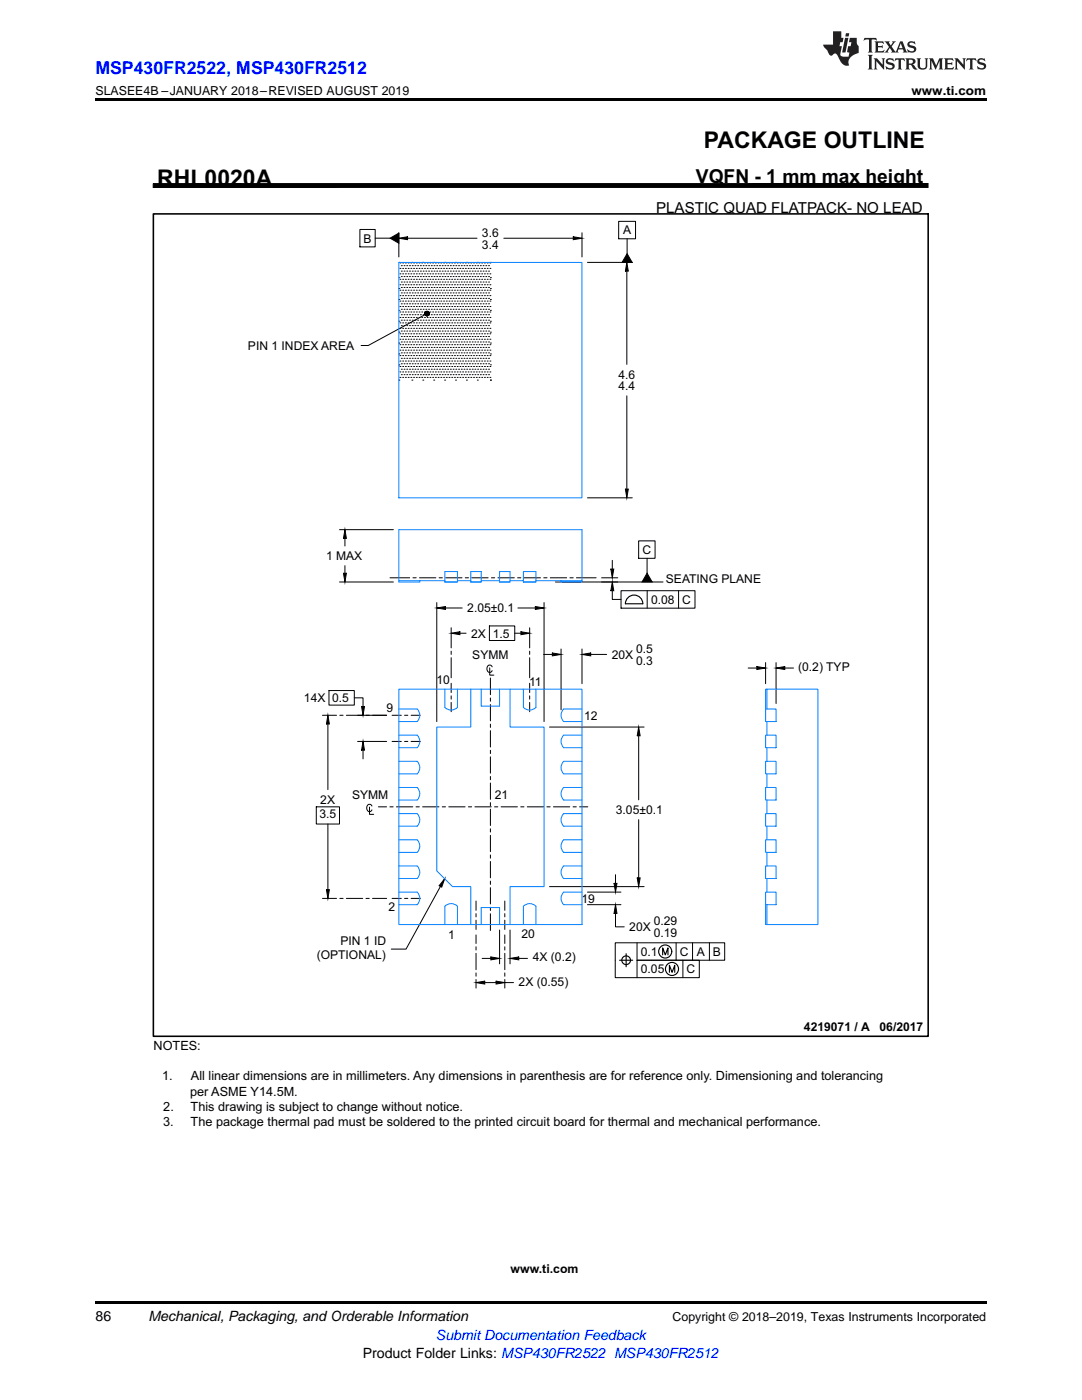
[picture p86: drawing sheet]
<svg xmlns="http://www.w3.org/2000/svg" width="216mm" height="279mm" viewBox="0 0 216 279" stroke-linecap="round" stroke-linejoin="round" font-family="sans-serif">
<defs><g id="words">
<g font-size="4.6">
<text x="140.4" y="29.4">PACKAGE OUTLINE</text>
<text x="31.4" y="37.2">RHL0020A</text>
</g>
<text font-size="3.8" x="138.9" y="36.6">VQFN - 1 mm max height</text>
<text font-size="3.5" fill="#00f" x="19" y="14.8">MSP430FR2522, MSP430FR2512</text>
<text font-size="3" x="130.9" y="42.6">PLASTIC QUAD FLATPACK- NO LEAD</text>
<g font-size="2.8">
<text x="19" y="263.6">86</text>
<text x="29.6" y="263.6">Mechanical, Packaging, and Orderable Information</text>
<text x="72.4" y="270.9">Product Folder Links: MSP430FR2522 MSP430FR2512</text>
</g>
<text font-size="2.8" fill="#00f" x="87" y="267.4">Submit Documentation Feedback</text>
<g font-size="2.5">
<text x="19" y="19">SLASEE4B –JANUARY 2018–REVISED AUGUST 2019</text>
<text x="181.9" y="19">www.ti.com</text>
<text x="30.6" y="209.5">NOTES:</text>
<text x="32.4" y="215.6">1.</text>
<text x="38.1" y="215.6">All linear dimensions are in millimeters. Any dimensions in parenthesis are for reference only. Dimensioning and tolerancing</text>
<text x="32.6" y="221.7">2.</text>
<text x="37.9" y="218.6">per ASME Y14.5M.</text>
<text x="38" y="221.7">This drawing is subject to change without notice.</text>
<text x="32.5" y="224.7">3.</text>
<text x="38" y="224.7">The package thermal pad must be soldered to the printed circuit board for thermal and mechanical performance.</text>
<text x="101.9" y="254">www.ti.com</text>
<text x="134.2" y="263.6">Copyright © 2018–2019, Texas Instruments Incorporated</text>
</g>
<g font-size="2.4">
<text x="96.2" y="47.3">3.6</text>
<text x="124.3" y="46.8">A</text>
<text x="72.5" y="48.4">B</text>
<text x="96.2" y="49.6">3.4</text>
<text x="49.5" y="69.8">PIN 1 INDEX AREA</text>
<text x="123.4" y="75.6">4.6</text>
<text x="123.4" y="77.9">4.4</text>
<text x="65.1" y="111.8">1 MAX</text>
<text x="128.2" y="110.6">C</text>
<text x="132.9" y="116.4">SEATING PLANE</text>
<text x="93.3" y="122.2">2.05±0.1</text>
<text x="129.9" y="120.5">0.08</text>
<text x="136.2" y="120.5">C</text>
<text x="94" y="127.2">2X 1.5</text>
<text x="94.2" y="131.6">SYMM</text>
<text x="122.1" y="131.5">20X</text>
<text x="126.9" y="130.3">0.5</text>
<text x="87.1" y="136.5">10</text>
<text x="105.6" y="137">11</text>
<text x="126.9" y="132.7">0.3</text>
<text x="159.3" y="133.9">(0.2) TYP</text>
<text x="60.7" y="140.1">14X 0.5</text>
<text x="77.1" y="142.2">9</text>
<text x="116.5" y="143.7">12</text>
<text x="63.9" y="160.4">2X</text>
<text x="70.3" y="159.4">SYMM</text>
<text x="98.7" y="159.4">21</text>
<text x="63.7" y="163.3">3.5</text>
<text x="122.9" y="162.5">3.05±0.1</text>
<text x="77.5" y="181.9">2</text>
<text x="116" y="180.2">19</text>
<text x="125.6" y="185.8">20X</text>
<text x="130.4" y="184.7">0.29</text>
<text x="63.2" y="191.5">(OPTIONAL)</text>
<text x="67.9" y="188.6">PIN 1 ID</text>
<text x="89.4" y="187.3">1</text>
<text x="104" y="187.2">20</text>
<text x="106.3" y="191.9">4X (0.2)</text>
<text x="127.9" y="190.8">0.1</text>
<text x="130.4" y="187">0.19</text>
<text x="135.7" y="190.8">C</text>
<text x="139.1" y="190.8">A</text>
<text x="142.2" y="190.8">B</text>
<text x="103.5" y="196.7">2X (0.55)</text>
<text x="127.9" y="194.2">0.05</text>
<text x="137" y="194.2">C</text>
<text x="160.4" y="205.7">4219071 / A</text>
<text x="175.5" y="205.7">06/2017</text>
</g>
</g></defs>
<g fill="#000">
<path d="M19 19.5h177.8v.5h-177.8zM77.8 47.5l1.8-1v2zM79.6 47.5l1.7-.2v.5zM114.4 47.3l1.7 .2-1.7 .3zM125.1 52.4l.3 1.7h-.6zM125.1 50.6l1 1.8h-2zM85.2 62.6l.4-.2zM124.8 97.6h.6l-.3 1.8zM68.8 105.7l.3 1.7h-.6zM68.5 114.4h.6l-.3 1.7zM121.9 113.6h.6l-.3 1.7zM122.2 116.1l.3 1.8h-.6z"/>
<path d="M129.1 114.4l1 1.7h-2zM87.2 121.3l1.7-.3v.6zM90 126.4l1.8-.3v.6zM103.9 126.1l1.8 .3-1.8 .3zM106.8 121l1.8 .3-1.8 .3zM110.2 130.3l1.8 .3-1.8 .3zM116.1 130.6l1.8-.3v.6zM151 133l1.8 .3-1.8 .3zM154.9 133.3l1.7-.3v.6zM65.4 142.8l.3 1.7h-.6zM72.4 148l.3 1.7h-.5zM72.2 141h.5l-.3 1.7z"/>
<path d="M127.4 145.1l.3 1.7h-.5zM65.1 177.6h.6l-.3 1.7zM88.7 175.4l-.6 1.6-.5-.2zM122.5 176.3h.6l-.3 1.7zM127.2 175.2h.5l-.3 1.7zM95 196.1l1.7-.3v.6zM97.9 191l1.8 .3-1.8 .3zM99 195.8l1.7 .3-1.7 .3zM101.8 191.3l1.7-.3v.6zM122.8 180.5l.3 1.8h-.6zM19 259.7h177.8v.5h-177.8z"/>
<path d="M30.6 36.6v.8l154.6-.8zM30.6 37.4l154.6-.8v.8z"/>
<path d="M84.8 62.5l.4 .1zM84.8 62.6h.4zM84.8 62.6h.4z"/>
<path d="M84.8 62.7l.4-.1zM84.8 62.7l.4-.1zM84.8 62.8l.4-.2z"/>
<path d="M84.8 62.4l.4 .2zM84.8 62.4l.4 .2zM84.8 62.5l.4 .1z"/>
<path d="M84.9 62.8l.3-.2zM84.9 62.9l.3-.3zM85.2 62.6l-.2 .3z"/>
<path d="M84.9 62.3l.3 .3zM84.9 62.3l.3 .3zM84.9 62.3l.3 .3z"/>
<path d="M85.2 62.6l-.2 .3zM85.2 62.6l-.1 .4zM85.2 62.6l-.1 .4z"/>
<path d="M85 62.2l.2 .4zM85 62.2l.2 .4zM84.9 62.3l.3 .3z"/>
<path d="M85.2 62.6v.4zM85.2 62.6v.4zM85.2 62.6l.1 .4z"/>
<path d="M85.2 62.2v.4zM85.1 62.2l.1 .4zM85.1 62.2l.1 .4z"/>
<path d="M85.2 62.6l.1 .4zM85.2 62.6l.2 .4zM85.2 62.6l.2 .4z"/>
<path d="M85.3 62.2l-.1 .4zM85.3 62.1l-.1 .5zM85.2 62.1v.5z"/>
<path d="M85.2 62.6l.3 .3zM85.2 62.6l.3 .3zM85.2 62.6l.3 .3z"/>
<path d="M85.5 62.2l-.3 .4zM85.4 62.2l-.2 .4zM85.4 62.2l-.2 .4z"/>
<path d="M85.2 62.6l.4 .2zM85.2 62.6l.4 .2zM85.2 62.6l.4 .2z"/>
<path d="M85.2 62.6l.4-.2zM85.2 62.6l.3-.3zM85.5 62.3l-.3 .3z"/>
<path d="M85.2 62.6l.4 .1zM85.2 62.6h.4zM85.2 62.6h.4z"/>
<path d="M85.2 62.6l.4-.1zM85.2 62.6l.4-.1zM85.2 62.6l.4-.2z"/>
</g>
<g fill="none" stroke="#000" stroke-width=".2">
<path d="M30.6 36.6h154.6l-154.6 .8zM30.6 37.4l154.6-.8v.8zM71.8 45.8h3.1v3.5h-3.1zM74.9 47.5h2.9M77.8 47.5l1.8-1v2zM79.6 52.4h.1M79.6 55.4h.1M79.6 57.6h.1M79.6 59.8h.1M79.6 47.5l1.7-.2v.5zM79.6 46.5v4.8M79.8 52.5h.1"/>
<path d="M79.8 53.6h.1M79.8 54.7h.1M79.8 55.7h.1M79.8 56.8h.1M79.8 57.9h.1M79.8 59h.1M80.1 53h.1M80.1 54.1h.1M80.1 55.2h.1M80.1 56.3h.1M80.1 57.4h.1M80.1 58.5h.1"/>
<path d="M80.1 59.5h.1M80.4 52.5h.1M80.4 53.6h.1M80.4 54.7h.1M80.4 55.7h.1M80.4 56.8h.1M80.4 57.9h.1M80.4 59h.1M80.6 53h.1M80.6 54.1h.1M80.6 55.2h.1M80.6 56.3h.1"/>
<path d="M80.6 57.4h.1M80.6 58.5h.1M80.6 59.5h.1M80.9 52.5h.1M80.9 53.6h.1M80.9 54.7h.1M80.9 55.7h.1M80.9 56.8h.1M80.9 57.9h.1M80.9 59h.1M81.2 53h.1M81.2 54.1h.1"/>
<path d="M81.2 55.2h.1M81.2 56.3h.1M81.2 57.4h.1M81.2 58.5h.1M81.2 59.5h.1M81.3 47.5h13.9M81.4 52.5h.1M81.4 53.6h.1M81.4 54.7h.1M81.4 55.7h.1M81.4 56.8h.1M81.4 57.9h.1"/>
<path d="M81.4 59h.1M81.7 53h.1M81.7 54.1h.1M81.7 55.2h.1M81.7 56.3h.1M81.7 57.4h.1M81.7 58.5h.1M81.7 59.5h.1M82 52.5h.1M82 53.6h.1M82 54.7h.1M82 55.7h.1"/>
<path d="M82 56.8h.1M82 57.9h.1M82 59h.1M82.2 52.4h.1M82.3 53h.1M82.3 54.1h.1M82.3 55.2h.1M82.3 56.3h.1M82.3 57.4h.1M82.3 58.5h.1M82.3 59.5h.1M82.5 52.5h.1"/>
<path d="M82.5 53.6h.1M82.5 54.7h.1M82.5 55.7h.1M82.5 56.8h.1M82.5 57.9h.1M82.5 59h.1M82.8 53h.1M82.8 54.1h.1M82.8 55.2h.1M82.8 56.3h.1M82.8 57.4h.1M82.8 58.5h.1"/>
<path d="M82.8 59.5h.1M83.1 52.5h.1M83.1 53.6h.1M83.1 54.7h.1M83.1 55.7h.1M83.1 56.8h.1M83.1 57.9h.1M83.1 59h.1M83.3 53h.1M83.3 54.1h.1M83.3 55.2h.1M83.3 56.3h.1"/>
<path d="M83.3 57.4h.1M83.3 58.5h.1M83.3 59.5h.1M83.6 52.5h.1M83.6 53.6h.1M83.6 54.7h.1M83.6 55.7h.1M83.6 56.8h.1M83.6 57.9h.1M83.6 59h.1M83.9 53h.1M83.9 54.1h.1"/>
<path d="M83.9 55.2h.1M83.9 56.3h.1M83.9 57.4h.1M83.9 58.5h.1M83.9 59.5h.1M84.2 52.5h.1M84.2 53.6h.1M84.2 54.7h.1M84.2 55.7h.1M84.2 56.8h.1M84.2 57.9h.1M84.2 59h.1"/>
<path d="M84.4 52.4h.1M84.4 53h.1M84.4 54.1h.1M84.4 55.2h.1M84.4 56.3h.1M84.4 57.4h.1M84.4 58.5h.1M84.4 59.5h.1M84.7 52.5h.1M84.7 53.6h.1M84.7 54.7h.1M84.7 55.7h.1"/>
<path d="M84.7 56.8h.1M84.7 57.9h.1M84.7 59h.1M85 53h.1M85 54.1h.1M85 55.2h.1M85 56.3h.1M85 57.4h.1M85 58.5h.1M85 59.5h.1M85.2 52.5h.1M85.2 53.6h.1"/>
<path d="M85.2 54.7h.1M85.2 55.7h.1M85.2 56.8h.1M85.2 57.9h.1M85.2 59h.1M85.5 53h.1M85.5 54.1h.1M85.5 55.2h.1M85.5 56.3h.1M85.5 57.4h.1M85.5 58.5h.1M85.5 59.5h.1"/>
<path d="M85.8 52.5h.1M85.8 53.6h.1M85.8 54.7h.1M85.8 55.7h.1M85.8 56.8h.1M85.8 57.9h.1M85.8 59h.1M86.1 53h.1M86.1 54.1h.1M86.1 55.2h.1M86.1 56.3h.1M86.1 57.4h.1"/>
<path d="M86.1 58.5h.1M86.1 59.5h.1M86.3 52.5h.1M86.3 53.6h.1M86.3 54.7h.1M86.3 55.7h.1M86.3 56.8h.1M86.3 57.9h.1M86.3 59h.1M86.5 52.4h.1M86.6 53h.1M86.6 54.1h.1"/>
<path d="M86.6 55.2h.1M86.6 56.3h.1M86.6 57.4h.1M86.6 58.5h.1M86.6 59.5h.1M86.9 52.5h.1M86.9 53.6h.1M86.9 54.7h.1M86.9 55.7h.1M86.9 56.8h.1M86.9 57.9h.1M86.9 59h.1"/>
<path d="M87.1 53h.1M87.1 54.1h.1M87.1 55.2h.1M87.1 56.3h.1M87.1 57.4h.1M87.1 58.5h.1M87.1 59.5h.1M87.4 52.5h.1M87.4 53.6h.1M87.4 54.7h.1M87.4 55.7h.1M87.4 56.8h.1"/>
<path d="M87.4 57.9h.1M87.4 59h.1M87.7 53h.1M87.7 54.1h.1M87.7 55.2h.1M87.7 56.3h.1M87.7 57.4h.1M87.7 58.5h.1M87.7 59.5h.1M88 52.5h.1M88 53.6h.1M88 54.7h.1"/>
<path d="M88 55.7h.1M88 56.8h.1M88 57.9h.1M88 59h.1M88.2 53h.1M88.2 54.1h.1M88.2 55.2h.1M88.2 56.3h.1M88.2 57.4h.1M88.2 58.5h.1M88.2 59.5h.1M88.5 52.5h.1"/>
<path d="M88.5 53.6h.1M88.5 54.7h.1M88.5 55.7h.1M88.5 56.8h.1M88.5 57.9h.1M88.5 59h.1M88.7 52.4h.1M88.8 53h.1M88.8 54.1h.1M88.8 55.2h.1M88.8 56.3h.1M88.8 57.4h.1"/>
<path d="M88.8 58.5h.1M88.8 59.5h.1M89.1 52.5h.1M89.1 53.6h.1M89.1 54.7h.1M89.1 55.7h.1M89.1 56.8h.1M89.1 57.9h.1M89.1 59h.1M89.3 53h.1M89.3 54.1h.1M89.3 55.2h.1"/>
<path d="M89.3 56.3h.1M89.3 57.4h.1M89.3 58.5h.1M89.3 59.5h.1M89.6 52.5h.1M89.6 53.6h.1M89.6 54.7h.1M89.6 55.7h.1M89.6 56.8h.1M89.6 57.9h.1M89.6 59h.1M89.9 53h.1"/>
<path d="M89.9 54.1h.1M89.9 55.2h.1M89.9 56.3h.1M89.9 57.4h.1M89.9 58.5h.1M89.9 59.5h.1M90.1 52.5h.1M90.1 53.6h.1M90.1 54.7h.1M90.1 55.7h.1M90.1 56.8h.1M90.1 57.9h.1"/>
<path d="M90.1 59h.1M90.4 53h.1M90.4 54.1h.1M90.4 55.2h.1M90.4 56.3h.1M90.4 57.4h.1M90.4 58.5h.1M90.4 59.5h.1M90.7 52.5h.1M90.7 53.6h.1M90.7 54.7h.1M90.7 55.7h.1"/>
<path d="M90.7 56.8h.1M90.7 57.9h.1M90.7 59h.1M90.9 52.4h.1M91 53h.1M91 54.1h.1M91 55.2h.1M91 56.3h.1M91 57.4h.1M91 58.5h.1M91 59.5h.1M91.2 52.5h.1"/>
<path d="M91.2 53.6h.1M91.2 54.7h.1M91.2 55.7h.1M91.2 56.8h.1M91.2 57.9h.1M91.2 59h.1M91.5 53h.1M91.5 54.1h.1M91.5 55.2h.1M91.5 56.3h.1M91.5 57.4h.1M91.5 58.5h.1"/>
<path d="M91.5 59.5h.1M91.8 52.5h.1M91.8 53.6h.1M91.8 54.7h.1M91.8 55.7h.1M91.8 56.8h.1M91.8 57.9h.1M91.8 59h.1M92 53h.1M92 54.1h.1M92 55.2h.1M92 56.3h.1"/>
<path d="M92 57.4h.1M92 58.5h.1M92 59.5h.1M92.3 52.5h.1M92.3 53.6h.1M92.3 54.7h.1M92.3 55.7h.1M92.3 56.8h.1M92.3 57.9h.1M92.3 59h.1M92.6 53h.1M92.6 54.1h.1"/>
<path d="M92.6 55.2h.1M92.6 56.3h.1M92.6 57.4h.1M92.6 58.5h.1M92.6 59.5h.1M92.9 52.5h.1M92.9 53.6h.1M92.9 54.7h.1M92.9 55.7h.1M92.9 56.8h.1M92.9 57.9h.1M92.9 59h.1"/>
<path d="M93.1 52.4h.1M93.1 53h.1M93.1 54.1h.1M93.1 55.2h.1M93.1 56.3h.1M93.1 57.4h.1M93.1 58.5h.1M93.1 59.5h.1M93.4 52.5h.1M93.4 53.6h.1M93.4 54.7h.1M93.4 55.7h.1"/>
<path d="M93.4 56.8h.1M93.4 57.9h.1M93.4 59h.1M93.7 53h.1M93.7 54.1h.1M93.7 55.2h.1M93.7 56.3h.1M93.7 57.4h.1M93.7 58.5h.1M93.7 59.5h.1M93.9 52.5h.1M93.9 53.6h.1"/>
<path d="M93.9 54.7h.1M93.9 55.7h.1M93.9 56.8h.1M93.9 57.9h.1M93.9 59h.1M94.2 53h.1M94.2 54.1h.1M94.2 55.2h.1M94.2 56.3h.1M94.2 57.4h.1M94.2 58.5h.1M94.2 59.5h.1"/>
<path d="M94.5 52.5h.1M94.5 53.6h.1M94.5 54.7h.1M94.5 55.7h.1M94.5 56.8h.1M94.5 57.9h.1M94.5 59h.1M94.8 53h.1M94.8 54.1h.1M94.8 55.2h.1M94.8 56.3h.1M94.8 57.4h.1"/>
<path d="M94.8 58.5h.1M94.8 59.5h.1M95 52.5h.1M95 53.6h.1M95 54.7h.1M95 55.7h.1M95 56.8h.1M95 57.9h.1M95 59h.1M95.2 52.4h.1M95.3 53h.1M95.3 54.1h.1"/>
<path d="M95.3 55.2h.1M95.3 56.3h.1M95.3 57.4h.1M95.3 58.5h.1M95.3 59.5h.1M95.6 52.5h.1M95.6 53.6h.1M95.6 54.7h.1M95.6 55.7h.1M95.6 56.8h.1M95.6 57.9h.1M95.6 59h.1"/>
<path d="M95.9 53h.1M95.9 54.1h.1M95.9 55.2h.1M95.9 56.3h.1M95.9 57.4h.1M95.9 58.5h.1M95.9 59.5h.1M96.1 52.5h.1M96.1 53.6h.1M96.1 54.7h.1M96.1 55.7h.1M96.1 56.8h.1"/>
<path d="M96.1 57.9h.1M96.1 59h.1M96.4 53h.1M96.4 54.1h.1M96.4 55.2h.1M96.4 56.3h.1M96.4 57.4h.1M96.4 58.5h.1M96.4 59.5h.1M96.7 52.5h.1M96.7 53.6h.1M96.7 54.7h.1"/>
<path d="M96.7 55.7h.1M96.7 56.8h.1M96.7 57.9h.1M96.7 59h.1M96.9 53h.1M96.9 54.1h.1M96.9 55.2h.1M96.9 56.3h.1M96.9 57.4h.1M96.9 58.5h.1M96.9 59.5h.1M97.2 52.5h.1"/>
<path d="M97.2 53.6h.1M97.2 54.7h.1M97.2 55.7h.1M97.2 56.8h.1M97.2 57.9h.1M97.2 59h.1M97.5 53h.1M97.5 54.1h.1M97.5 55.2h.1M97.5 56.3h.1M97.5 57.4h.1M97.5 58.5h.1"/>
<path d="M97.5 59.5h.1M97.8 52.5h.1M97.8 53.6h.1M97.8 54.7h.1M97.8 55.7h.1M97.8 56.8h.1M97.8 57.9h.1M97.8 59h.1M97.9 59.8h.1M97.9 57.6h.1M97.9 55.4h.1M97.9 52.4h.1"/>
<path d="M100.5 47.5h13.9M114.4 47.3l1.7 .2-1.7 .3zM116.1 46.5v4.8M117.2 52.4h9M123.4 44.2h3.4v3.5h-3.4zM125.1 52.4l.3 1.7h-.6zM125.1 54.1v18.6M125.1 47.7v2.9M125.1 50.6l1 1.8h-2zM79.6 61.9h.1M79.6 64.1h.1M79.6 66.3h.1"/>
<path d="M79.6 68.5h.1M79.6 70.6h.1M79.6 72.8h.1M79.6 75.9h.1M79.8 60.1h.1M79.8 61.2h.1M79.8 62.3h.1M79.8 63.4h.1M79.8 64.4h.1M79.8 65.5h.1M79.8 66.6h.1M79.8 67.7h.1"/>
<path d="M79.8 68.8h.1M79.8 69.9h.1M79.8 71h.1M79.8 72.1h.1M79.8 73.1h.1M79.8 74.2h.1M79.8 75.3h.1M80.1 60.6h.1M80.1 61.7h.1M80.1 62.8h.1M80.1 63.9h.1M80.1 65h.1"/>
<path d="M80.1 66.1h.1M80.1 67.2h.1M80.1 68.2h.1M80.1 69.3h.1M80.1 70.4h.1M80.1 71.5h.1M80.1 72.6h.1M80.1 73.7h.1M80.1 74.8h.1M80.4 60.1h.1M80.4 61.2h.1M80.4 62.3h.1"/>
<path d="M80.4 63.4h.1M80.4 64.4h.1M80.4 65.5h.1M80.4 66.6h.1M80.4 67.7h.1M80.4 68.8h.1M80.4 69.9h.1M80.4 71h.1M80.4 72.1h.1M80.4 73.1h.1M80.4 74.2h.1M80.4 75.3h.1"/>
<path d="M80.6 60.6h.1M80.6 61.7h.1M80.6 62.8h.1M80.6 63.9h.1M80.6 65h.1M80.6 66.1h.1M80.6 67.2h.1M80.6 68.2h.1M80.6 69.3h.1M80.6 70.4h.1M80.6 71.5h.1M80.6 72.6h.1"/>
<path d="M80.6 73.7h.1M80.6 74.8h.1M80.9 60.1h.1M80.9 61.2h.1M80.9 62.3h.1M80.9 63.4h.1M80.9 64.4h.1M80.9 65.5h.1M80.9 66.6h.1M80.9 67.7h.1M80.9 68.8h.1M80.9 69.9h.1"/>
<path d="M80.9 71h.1M80.9 72.1h.1M80.9 73.1h.1M80.9 74.2h.1M80.9 75.3h.1M81.2 60.6h.1M81.2 61.7h.1M81.2 62.8h.1M81.2 63.9h.1M81.2 65h.1M81.2 66.1h.1M81.2 67.2h.1"/>
<path d="M81.2 68.2h.1M81.2 69.3h.1M81.2 70.4h.1M81.2 71.5h.1M81.2 72.6h.1M81.2 73.7h.1M81.2 74.8h.1M81.4 60.1h.1M81.4 61.2h.1M81.4 62.3h.1M81.4 63.4h.1M81.4 64.4h.1"/>
<path d="M81.4 65.5h.1M81.4 66.6h.1M81.4 67.7h.1M81.4 68.8h.1M81.4 69.9h.1M81.4 71h.1M81.4 72.1h.1M81.4 73.1h.1M81.4 74.2h.1M81.4 75.3h.1M81.7 60.6h.1M81.7 61.7h.1"/>
<path d="M81.7 62.8h.1M81.7 63.9h.1M81.7 65h.1M81.7 66.1h.1M81.7 67.2h.1M81.7 68.2h.1M81.7 69.3h.1M81.7 70.4h.1M81.7 71.5h.1M81.7 72.6h.1M81.7 73.7h.1M81.7 74.8h.1"/>
<path d="M82 60.1h.1M82 61.2h.1M82 62.3h.1M82 63.4h.1M82 64.4h.1M82 65.5h.1M82 66.6h.1M82 67.7h.1M82 68.8h.1M82 69.9h.1M82 71h.1M82 72.1h.1"/>
<path d="M82 73.1h.1M82 74.2h.1M82 75.3h.1M82.2 75.9h.1M82.3 60.6h.1M82.3 61.7h.1M82.3 62.8h.1M82.3 63.9h.1M82.3 65h.1M82.3 66.1h.1M82.3 67.2h.1M82.3 68.2h.1"/>
<path d="M82.3 69.3h.1M82.3 70.4h.1M82.3 71.5h.1M82.3 72.6h.1M82.3 73.7h.1M82.3 74.8h.1M82.5 60.1h.1M82.5 61.2h.1M82.5 62.3h.1M82.5 63.4h.1M82.5 64.4h.1M82.5 65.5h.1"/>
<path d="M82.5 66.6h.1M82.5 67.7h.1M82.5 68.8h.1M82.5 69.9h.1M82.5 71h.1M82.5 72.1h.1M82.5 73.1h.1M82.5 74.2h.1M82.5 75.3h.1M82.8 60.6h.1M82.8 61.7h.1M82.8 62.8h.1"/>
<path d="M82.8 63.9h.1M82.8 65h.1M82.8 66.1h.1M82.8 67.2h.1M82.8 68.2h.1M82.8 69.3h.1M82.8 70.4h.1M82.8 71.5h.1M82.8 72.6h.1M82.8 73.7h.1M82.8 74.8h.1M83.1 60.1h.1"/>
<path d="M83.1 61.2h.1M83.1 62.3h.1M83.1 63.4h.1M83.1 64.4h.1M83.1 65.5h.1M83.1 66.6h.1M83.1 67.7h.1M83.1 68.8h.1M83.1 69.9h.1M83.1 71h.1M83.1 72.1h.1M83.1 73.1h.1"/>
<path d="M83.1 74.2h.1M83.1 75.3h.1M83.3 60.6h.1M83.3 61.7h.1M83.3 62.8h.1M83.3 63.9h.1M83.3 65h.1M83.3 66.1h.1M83.3 67.2h.1M83.3 68.2h.1M83.3 69.3h.1M83.3 70.4h.1"/>
<path d="M83.3 71.5h.1M83.3 72.6h.1M83.3 73.7h.1M83.3 74.8h.1M83.6 60.1h.1M83.6 61.2h.1M83.6 62.3h.1M83.6 63.4h.1M83.6 64.4h.1M83.6 65.5h.1M83.6 66.6h.1M83.6 67.7h.1"/>
<path d="M83.6 68.8h.1M83.6 69.9h.1M83.6 71h.1M83.6 72.1h.1M83.6 73.1h.1M83.6 74.2h.1M83.6 75.3h.1M83.9 60.6h.1M83.9 61.7h.1M83.9 62.8h.1M83.9 63.9h.1M83.9 65h.1"/>
<path d="M83.9 66.1h.1M83.9 67.2h.1M83.9 68.2h.1M83.9 69.3h.1M83.9 70.4h.1M83.9 71.5h.1M83.9 72.6h.1M83.9 73.7h.1M83.9 74.8h.1M84.2 60.1h.1M84.2 61.2h.1M84.2 62.3h.1"/>
<path d="M84.2 63.4h.1M84.2 64.4h.1M84.2 65.5h.1M84.2 66.6h.1M84.2 67.7h.1M84.2 68.8h.1M84.2 69.9h.1M84.2 71h.1M84.2 72.1h.1M84.2 73.1h.1M84.2 74.2h.1M84.2 75.3h.1"/>
<path d="M84.4 75.9h.1M84.4 60.6h.1M84.4 61.7h.1M84.4 62.8h.1M84.4 63.9h.1M84.4 65h.1M84.4 66.1h.1M84.4 67.2h.1M84.4 68.2h.1M84.4 69.3h.1M84.4 70.4h.1M84.4 71.5h.1"/>
<path d="M84.4 72.6h.1M84.4 73.7h.1M84.4 74.8h.1M84.7 60.1h.1M84.7 61.2h.1M84.7 62.3h.1M84.7 63.4h.1M84.7 64.4h.1M84.7 65.5h.1M84.7 66.6h.1M84.7 67.7h.1M84.7 68.8h.1"/>
<path d="M84.7 69.9h.1M84.7 71h.1M84.7 72.1h.1M84.7 73.1h.1M84.7 74.2h.1M84.7 75.3h.1M84.8 62.6h.4zM84.8 62.5l.4 .1zM84.8 62.7l.4-.1zM84.8 62.4l.4 .2zM84.8 62.8l.4-.2zM84.8 62.8l-11.3 6.2h-1.4"/>
<path d="M84.9 62.3l.3 .3zM84.9 62.8l.3-.2zM84.9 62.9l.3-.3zM85 62.2l.2 .4zM85 60.6h.1M85 61.7h.1M85 62.8h.1M85 63.9h.1M85 65h.1M85 66.1h.1M85 67.2h.1M85 68.2h.1"/>
<path d="M85 69.3h.1M85 70.4h.1M85 71.5h.1M85 72.6h.1M85 73.7h.1M85 74.8h.1M85.1 62.2l.1 .4zM85.2 62.2v.4zM85.2 62.1v.5zM85.2 62.6l.4-.2zM85.2 62.6l.3-.3zM85.2 62.6l-.2 .3z"/>
<path d="M85.2 62.6l-.1 .4zM85.2 62.6v.4zM85.2 62.6l.1 .4zM85.2 62.6l.2 .4zM85.2 62.6l.3 .3zM85.2 62.6l.4 .2zM85.2 62.6l.4 .1zM85.2 62.6h.4zM85.2 62.6l.4-.1zM85.2 60.1h.1M85.2 61.2h.1M85.2 62.3h.1"/>
<path d="M85.2 63.4h.1M85.2 64.4h.1M85.2 65.5h.1M85.2 66.6h.1M85.2 67.7h.1M85.2 68.8h.1M85.2 69.9h.1M85.2 71h.1M85.2 72.1h.1M85.2 73.1h.1M85.2 74.2h.1M85.2 75.3h.1"/>
<path d="M85.3 62.1l-.1 .5zM85.3 62.2l-.1 .4zM85.4 62.2l-.2 .4zM85.5 62.2l-.3 .4zM85.5 62.3l-.3 .3zM85.5 60.6h.1M85.5 61.7h.1M85.5 62.8h.1M85.5 63.9h.1M85.5 65h.1M85.5 66.1h.1M85.5 67.2h.1"/>
<path d="M85.5 68.2h.1M85.5 69.3h.1M85.5 70.4h.1M85.5 71.5h.1M85.5 72.6h.1M85.5 73.7h.1M85.5 74.8h.1M85.8 60.1h.1M85.8 61.2h.1M85.8 62.3h.1M85.8 63.4h.1M85.8 64.4h.1"/>
<path d="M85.8 65.5h.1M85.8 66.6h.1M85.8 67.7h.1M85.8 68.8h.1M85.8 69.9h.1M85.8 71h.1M85.8 72.1h.1M85.8 73.1h.1M85.8 74.2h.1M85.8 75.3h.1M86.1 60.6h.1M86.1 61.7h.1"/>
<path d="M86.1 62.8h.1M86.1 63.9h.1M86.1 65h.1M86.1 66.1h.1M86.1 67.2h.1M86.1 68.2h.1M86.1 69.3h.1M86.1 70.4h.1M86.1 71.5h.1M86.1 72.6h.1M86.1 73.7h.1M86.1 74.8h.1"/>
<path d="M86.3 60.1h.1M86.3 61.2h.1M86.3 62.3h.1M86.3 63.4h.1M86.3 64.4h.1M86.3 65.5h.1M86.3 66.6h.1M86.3 67.7h.1M86.3 68.8h.1M86.3 69.9h.1M86.3 71h.1M86.3 72.1h.1"/>
<path d="M86.3 73.1h.1M86.3 74.2h.1M86.3 75.3h.1M86.5 75.9h.1M86.6 60.6h.1M86.6 61.7h.1M86.6 62.8h.1M86.6 63.9h.1M86.6 65h.1M86.6 66.1h.1M86.6 67.2h.1M86.6 68.2h.1"/>
<path d="M86.6 69.3h.1M86.6 70.4h.1M86.6 71.5h.1M86.6 72.6h.1M86.6 73.7h.1M86.6 74.8h.1M86.9 60.1h.1M86.9 61.2h.1M86.9 62.3h.1M86.9 63.4h.1M86.9 64.4h.1M86.9 65.5h.1"/>
<path d="M86.9 66.6h.1M86.9 67.7h.1M86.9 68.8h.1M86.9 69.9h.1M86.9 71h.1M86.9 72.1h.1M86.9 73.1h.1M86.9 74.2h.1M86.9 75.3h.1M87.1 60.6h.1M87.1 61.7h.1M87.1 62.8h.1"/>
<path d="M87.1 63.9h.1M87.1 65h.1M87.1 66.1h.1M87.1 67.2h.1M87.1 68.2h.1M87.1 69.3h.1M87.1 70.4h.1M87.1 71.5h.1M87.1 72.6h.1M87.1 73.7h.1M87.1 74.8h.1M87.4 60.1h.1"/>
<path d="M87.4 61.2h.1M87.4 62.3h.1M87.4 63.4h.1M87.4 64.4h.1M87.4 65.5h.1M87.4 66.6h.1M87.4 67.7h.1M87.4 68.8h.1M87.4 69.9h.1M87.4 71h.1M87.4 72.1h.1M87.4 73.1h.1"/>
<path d="M87.4 74.2h.1M87.4 75.3h.1M87.7 60.6h.1M87.7 61.7h.1M87.7 62.8h.1M87.7 63.9h.1M87.7 65h.1M87.7 66.1h.1M87.7 67.2h.1M87.7 68.2h.1M87.7 69.3h.1M87.7 70.4h.1"/>
<path d="M87.7 71.5h.1M87.7 72.6h.1M87.7 73.7h.1M87.7 74.8h.1M88 60.1h.1M88 61.2h.1M88 62.3h.1M88 63.4h.1M88 64.4h.1M88 65.5h.1M88 66.6h.1M88 67.7h.1"/>
<path d="M88 68.8h.1M88 69.9h.1M88 71h.1M88 72.1h.1M88 73.1h.1M88 74.2h.1M88 75.3h.1M88.2 60.6h.1M88.2 61.7h.1M88.2 62.8h.1M88.2 63.9h.1M88.2 65h.1"/>
<path d="M88.2 66.1h.1M88.2 67.2h.1M88.2 68.2h.1M88.2 69.3h.1M88.2 70.4h.1M88.2 71.5h.1M88.2 72.6h.1M88.2 73.7h.1M88.2 74.8h.1M88.5 60.1h.1M88.5 61.2h.1M88.5 62.3h.1"/>
<path d="M88.5 63.4h.1M88.5 64.4h.1M88.5 65.5h.1M88.5 66.6h.1M88.5 67.7h.1M88.5 68.8h.1M88.5 69.9h.1M88.5 71h.1M88.5 72.1h.1M88.5 73.1h.1M88.5 74.2h.1M88.5 75.3h.1"/>
<path d="M88.7 75.9h.1M88.8 60.6h.1M88.8 61.7h.1M88.8 62.8h.1M88.8 63.9h.1M88.8 65h.1M88.8 66.1h.1M88.8 67.2h.1M88.8 68.2h.1M88.8 69.3h.1M88.8 70.4h.1M88.8 71.5h.1"/>
<path d="M88.8 72.6h.1M88.8 73.7h.1M88.8 74.8h.1M89.1 60.1h.1M89.1 61.2h.1M89.1 62.3h.1M89.1 63.4h.1M89.1 64.4h.1M89.1 65.5h.1M89.1 66.6h.1M89.1 67.7h.1M89.1 68.8h.1"/>
<path d="M89.1 69.9h.1M89.1 71h.1M89.1 72.1h.1M89.1 73.1h.1M89.1 74.2h.1M89.1 75.3h.1M89.3 60.6h.1M89.3 61.7h.1M89.3 62.8h.1M89.3 63.9h.1M89.3 65h.1M89.3 66.1h.1"/>
<path d="M89.3 67.2h.1M89.3 68.2h.1M89.3 69.3h.1M89.3 70.4h.1M89.3 71.5h.1M89.3 72.6h.1M89.3 73.7h.1M89.3 74.8h.1M89.6 60.1h.1M89.6 61.2h.1M89.6 62.3h.1M89.6 63.4h.1"/>
<path d="M89.6 64.4h.1M89.6 65.5h.1M89.6 66.6h.1M89.6 67.7h.1M89.6 68.8h.1M89.6 69.9h.1M89.6 71h.1M89.6 72.1h.1M89.6 73.1h.1M89.6 74.2h.1M89.6 75.3h.1M89.9 60.6h.1"/>
<path d="M89.9 61.7h.1M89.9 62.8h.1M89.9 63.9h.1M89.9 65h.1M89.9 66.1h.1M89.9 67.2h.1M89.9 68.2h.1M89.9 69.3h.1M89.9 70.4h.1M89.9 71.5h.1M89.9 72.6h.1M89.9 73.7h.1"/>
<path d="M89.9 74.8h.1M90.1 60.1h.1M90.1 61.2h.1M90.1 62.3h.1M90.1 63.4h.1M90.1 64.4h.1M90.1 65.5h.1M90.1 66.6h.1M90.1 67.7h.1M90.1 68.8h.1M90.1 69.9h.1M90.1 71h.1"/>
<path d="M90.1 72.1h.1M90.1 73.1h.1M90.1 74.2h.1M90.1 75.3h.1M90.4 60.6h.1M90.4 61.7h.1M90.4 62.8h.1M90.4 63.9h.1M90.4 65h.1M90.4 66.1h.1M90.4 67.2h.1M90.4 68.2h.1"/>
<path d="M90.4 69.3h.1M90.4 70.4h.1M90.4 71.5h.1M90.4 72.6h.1M90.4 73.7h.1M90.4 74.8h.1M90.7 60.1h.1M90.7 61.2h.1M90.7 62.3h.1M90.7 63.4h.1M90.7 64.4h.1M90.7 65.5h.1"/>
<path d="M90.7 66.6h.1M90.7 67.7h.1M90.7 68.8h.1M90.7 69.9h.1M90.7 71h.1M90.7 72.1h.1M90.7 73.1h.1M90.7 74.2h.1M90.7 75.3h.1M90.9 75.9h.1M91 60.6h.1M91 61.7h.1"/>
<path d="M91 62.8h.1M91 63.9h.1M91 65h.1M91 66.1h.1M91 67.2h.1M91 68.2h.1M91 69.3h.1M91 70.4h.1M91 71.5h.1M91 72.6h.1M91 73.7h.1M91 74.8h.1"/>
<path d="M91.2 60.1h.1M91.2 61.2h.1M91.2 62.3h.1M91.2 63.4h.1M91.2 64.4h.1M91.2 65.5h.1M91.2 66.6h.1M91.2 67.7h.1M91.2 68.8h.1M91.2 69.9h.1M91.2 71h.1M91.2 72.1h.1"/>
<path d="M91.2 73.1h.1M91.2 74.2h.1M91.2 75.3h.1M91.5 60.6h.1M91.5 61.7h.1M91.5 62.8h.1M91.5 63.9h.1M91.5 65h.1M91.5 66.1h.1M91.5 67.2h.1M91.5 68.2h.1M91.5 69.3h.1"/>
<path d="M91.5 70.4h.1M91.5 71.5h.1M91.5 72.6h.1M91.5 73.7h.1M91.5 74.8h.1M91.8 60.1h.1M91.8 61.2h.1M91.8 62.3h.1M91.8 63.4h.1M91.8 64.4h.1M91.8 65.5h.1M91.8 66.6h.1"/>
<path d="M91.8 67.7h.1M91.8 68.8h.1M91.8 69.9h.1M91.8 71h.1M91.8 72.1h.1M91.8 73.1h.1M91.8 74.2h.1M91.8 75.3h.1M92 60.6h.1M92 61.7h.1M92 62.8h.1M92 63.9h.1"/>
<path d="M92 65h.1M92 66.1h.1M92 67.2h.1M92 68.2h.1M92 69.3h.1M92 70.4h.1M92 71.5h.1M92 72.6h.1M92 73.7h.1M92 74.8h.1M92.3 60.1h.1M92.3 61.2h.1"/>
<path d="M92.3 62.3h.1M92.3 63.4h.1M92.3 64.4h.1M92.3 65.5h.1M92.3 66.6h.1M92.3 67.7h.1M92.3 68.8h.1M92.3 69.9h.1M92.3 71h.1M92.3 72.1h.1M92.3 73.1h.1M92.3 74.2h.1"/>
<path d="M92.3 75.3h.1M92.6 60.6h.1M92.6 61.7h.1M92.6 62.8h.1M92.6 63.9h.1M92.6 65h.1M92.6 66.1h.1M92.6 67.2h.1M92.6 68.2h.1M92.6 69.3h.1M92.6 70.4h.1M92.6 71.5h.1"/>
<path d="M92.6 72.6h.1M92.6 73.7h.1M92.6 74.8h.1M92.9 60.1h.1M92.9 61.2h.1M92.9 62.3h.1M92.9 63.4h.1M92.9 64.4h.1M92.9 65.5h.1M92.9 66.6h.1M92.9 67.7h.1M92.9 68.8h.1"/>
<path d="M92.9 69.9h.1M92.9 71h.1M92.9 72.1h.1M92.9 73.1h.1M92.9 74.2h.1M92.9 75.3h.1M93.1 75.9h.1M93.1 60.6h.1M93.1 61.7h.1M93.1 62.8h.1M93.1 63.9h.1M93.1 65h.1"/>
<path d="M93.1 66.1h.1M93.1 67.2h.1M93.1 68.2h.1M93.1 69.3h.1M93.1 70.4h.1M93.1 71.5h.1M93.1 72.6h.1M93.1 73.7h.1M93.1 74.8h.1M93.4 60.1h.1M93.4 61.2h.1M93.4 62.3h.1"/>
<path d="M93.4 63.4h.1M93.4 64.4h.1M93.4 65.5h.1M93.4 66.6h.1M93.4 67.7h.1M93.4 68.8h.1M93.4 69.9h.1M93.4 71h.1M93.4 72.1h.1M93.4 73.1h.1M93.4 74.2h.1M93.4 75.3h.1"/>
<path d="M93.7 60.6h.1M93.7 61.7h.1M93.7 62.8h.1M93.7 63.9h.1M93.7 65h.1M93.7 66.1h.1M93.7 67.2h.1M93.7 68.2h.1M93.7 69.3h.1M93.7 70.4h.1M93.7 71.5h.1M93.7 72.6h.1"/>
<path d="M93.7 73.7h.1M93.7 74.8h.1M93.9 60.1h.1M93.9 61.2h.1M93.9 62.3h.1M93.9 63.4h.1M93.9 64.4h.1M93.9 65.5h.1M93.9 66.6h.1M93.9 67.7h.1M93.9 68.8h.1M93.9 69.9h.1"/>
<path d="M93.9 71h.1M93.9 72.1h.1M93.9 73.1h.1M93.9 74.2h.1M93.9 75.3h.1M94.2 60.6h.1M94.2 61.7h.1M94.2 62.8h.1M94.2 63.9h.1M94.2 65h.1M94.2 66.1h.1M94.2 67.2h.1"/>
<path d="M94.2 68.2h.1M94.2 69.3h.1M94.2 70.4h.1M94.2 71.5h.1M94.2 72.6h.1M94.2 73.7h.1M94.2 74.8h.1M94.5 60.1h.1M94.5 61.2h.1M94.5 62.3h.1M94.5 63.4h.1M94.5 64.4h.1"/>
<path d="M94.5 65.5h.1M94.5 66.6h.1M94.5 67.7h.1M94.5 68.8h.1M94.5 69.9h.1M94.5 71h.1M94.5 72.1h.1M94.5 73.1h.1M94.5 74.2h.1M94.5 75.3h.1M94.8 60.6h.1M94.8 61.7h.1"/>
<path d="M94.8 62.8h.1M94.8 63.9h.1M94.8 65h.1M94.8 66.1h.1M94.8 67.2h.1M94.8 68.2h.1M94.8 69.3h.1M94.8 70.4h.1M94.8 71.5h.1M94.8 72.6h.1M94.8 73.7h.1M94.8 74.8h.1"/>
<path d="M95 60.1h.1M95 61.2h.1M95 62.3h.1M95 63.4h.1M95 64.4h.1M95 65.5h.1M95 66.6h.1M95 67.7h.1M95 68.8h.1M95 69.9h.1M95 71h.1M95 72.1h.1"/>
<path d="M95 73.1h.1M95 74.2h.1M95 75.3h.1M95.2 75.9h.1M95.3 60.6h.1M95.3 61.7h.1M95.3 62.8h.1M95.3 63.9h.1M95.3 65h.1M95.3 66.1h.1M95.3 67.2h.1M95.3 68.2h.1"/>
<path d="M95.3 69.3h.1M95.3 70.4h.1M95.3 71.5h.1M95.3 72.6h.1M95.3 73.7h.1M95.3 74.8h.1M95.6 60.1h.1M95.6 61.2h.1M95.6 62.3h.1M95.6 63.4h.1M95.6 64.4h.1M95.6 65.5h.1"/>
<path d="M95.6 66.6h.1M95.6 67.7h.1M95.6 68.8h.1M95.6 69.9h.1M95.6 71h.1M95.6 72.1h.1M95.6 73.1h.1M95.6 74.2h.1M95.6 75.3h.1M95.9 60.6h.1M95.9 61.7h.1M95.9 62.8h.1"/>
<path d="M95.9 63.9h.1M95.9 65h.1M95.9 66.1h.1M95.9 67.2h.1M95.9 68.2h.1M95.9 69.3h.1M95.9 70.4h.1M95.9 71.5h.1M95.9 72.6h.1M95.9 73.7h.1M95.9 74.8h.1M96.1 60.1h.1"/>
<path d="M96.1 61.2h.1M96.1 62.3h.1M96.1 63.4h.1M96.1 64.4h.1M96.1 65.5h.1M96.1 66.6h.1M96.1 67.7h.1M96.1 68.8h.1M96.1 69.9h.1M96.1 71h.1M96.1 72.1h.1M96.1 73.1h.1"/>
<path d="M96.1 74.2h.1M96.1 75.3h.1M96.4 60.6h.1M96.4 61.7h.1M96.4 62.8h.1M96.4 63.9h.1M96.4 65h.1M96.4 66.1h.1M96.4 67.2h.1M96.4 68.2h.1M96.4 69.3h.1M96.4 70.4h.1"/>
<path d="M96.4 71.5h.1M96.4 72.6h.1M96.4 73.7h.1M96.4 74.8h.1M96.7 60.1h.1M96.7 61.2h.1M96.7 62.3h.1M96.7 63.4h.1M96.7 64.4h.1M96.7 65.5h.1M96.7 66.6h.1M96.7 67.7h.1"/>
<path d="M96.7 68.8h.1M96.7 69.9h.1M96.7 71h.1M96.7 72.1h.1M96.7 73.1h.1M96.7 74.2h.1M96.7 75.3h.1M96.9 60.6h.1M96.9 61.7h.1M96.9 62.8h.1M96.9 63.9h.1M96.9 65h.1"/>
<path d="M96.9 66.1h.1M96.9 67.2h.1M96.9 68.2h.1M96.9 69.3h.1M96.9 70.4h.1M96.9 71.5h.1M96.9 72.6h.1M96.9 73.7h.1M96.9 74.8h.1M97.2 60.1h.1M97.2 61.2h.1M97.2 62.3h.1"/>
<path d="M97.2 63.4h.1M97.2 64.4h.1M97.2 65.5h.1M97.2 66.6h.1M97.2 67.7h.1M97.2 68.8h.1M97.2 69.9h.1M97.2 71h.1M97.2 72.1h.1M97.2 73.1h.1M97.2 74.2h.1M97.2 75.3h.1"/>
<path d="M97.5 60.6h.1M97.5 61.7h.1M97.5 62.8h.1M97.5 63.9h.1M97.5 65h.1M97.5 66.1h.1M97.5 67.2h.1M97.5 68.2h.1M97.5 69.3h.1M97.5 70.4h.1M97.5 71.5h.1M97.5 72.6h.1"/>
<path d="M97.5 73.7h.1M97.5 74.8h.1M97.8 60.1h.1M97.8 61.2h.1M97.8 62.3h.1M97.8 63.4h.1M97.8 64.4h.1M97.8 65.5h.1M97.8 66.6h.1M97.8 67.7h.1M97.8 68.8h.1M97.8 69.9h.1"/>
<path d="M97.8 71h.1M97.8 72.1h.1M97.8 73.1h.1M97.8 74.2h.1M97.8 75.3h.1M97.9 75.9h.1M97.9 72.8h.1M97.9 70.6h.1M97.9 68.5h.1M97.9 66.3h.1M97.9 64.1h.1M97.9 61.9h.1"/>
<path d="M125.1 79v18.6M117.2 99.4h9M124.8 97.6h.6l-.3 1.8zM67.7 116.1h10.8M67.7 105.7h10.8M68.5 114.4h.6l-.3 1.7zM68.8 105.7l.3 1.7h-.6zM68.8 107.4v1.6M68.8 112.9v1.5M77.8 115.3h3.9M82.4 115.3h.6M83.7 115.3h3.3"/>
<path d="M87.6 115.3h.7M88.9 115.3h3.3M92.8 115.3h.7M94.1 115.3h3.3M98.1 115.3h.6M99.4 115.3h3.2M103.3 115.3h.6M104.6 115.3h3.2M108.5 115.3h.7M109.8 115.3h3.3M110.8 116.1h21.5M113.7 115.3h.7"/>
<path d="M115 115.3h4M120 115.3h3.3M121.9 113.6h.6l-.3 1.7zM122.2 117.9v1.7h1.7M122.2 116.1l.3 1.8h-.6zM122.2 111.8v1.8M123.9 117.9h14.8v3.5h-14.8zM127.4 107.9h3.3v3.5h-3.3zM129.1 111.4v3M129.1 114.4l1 1.7h-2zM129.1 117.9v3.5M135.4 117.9v3.5"/>
<path d="M65.6 137.8h5.1v2.9h-5.1zM70.7 139.3h1.7v1.7M87.2 120.3v23.7M87.2 121.3l1.7-.3v.6zM88.9 121.3h3.3M90 125.3v4M90 130v.6M90 131.3v4M90 136.4v1.8M90 138.9v.6M90 126.4l1.8-.3v.6zM91.8 126.4h1.2"/>
<path d="M97.7 124.9h5v2.9h-5zM97.7 133.3v1.4h.8M97.9 135.3v3.3M97.9 139.3v.6M98.2 133.1a.53 .53 0 0 0-.6-.4 .53 .53 0 0 0-.4 .6v.3a.53 .53 0 0 0 .4 .6 .53 .53 0 0 0 .6-.4M102.7 126.4h1.2M103.3 121.3h3.5M103.9 126.1l1.8 .3-1.8 .3zM105.7 125.3v4M105.7 130v.6M105.7 131.3v4M105.7 136.4v1.8"/>
<path d="M105.7 138.9v.6M106.8 121l1.8 .3-1.8 .3zM108.5 130.6h1.7M108.6 120.3v23.7M110.2 130.3l1.8 .3-1.8 .3zM112 129.5v12.2M116.1 129.5v6.9M116.1 130.6l1.8-.3v.6zM117.9 130.6h3.1M149.3 133.3h1.7M151 133l1.8 .3-1.8 .3zM152.8 132.2v4.2"/>
<path d="M154.9 132.2v8.2M154.9 133.3l1.7-.3v.6zM156.6 133.3h1.7M64.3 142.7h2.9M65.4 142.8l.3 1.7h-.6zM65.4 144.5v13.1M67.8 142.7h.7M69.1 142.7h8M71.4 148h5.7M72.2 141h.5l-.3 1.7zM72.4 148l.3 1.7h-.5zM72.4 149.7v1.8"/>
<path d="M78.2 142.7h1.9M78.2 148h1.9M80.7 142.7h.7M80.7 148h.7M82 142.7h1.9M82 148h1.9M90 140.2v1.8M97.9 140.6v3.3M97.9 144.5v.7M97.9 145.8v3.3M97.9 149.7v.7M97.9 151v3.3"/>
<path d="M97.9 155v.6M97.9 156.3v3.2M105.7 140.2v1.8M109.6 145.1h18.9M127.4 145.1l.3 1.7h-.5zM127.4 146.8v12.8M63.1 161h4.6v3.5h-4.6zM64.3 179.3h2.9M65.1 177.6h.6l-.3 1.7zM65.4 164.5v13.1M67.8 179.3h.7M69.1 179.3h3.3"/>
<path d="M73 179.3h.7M73.7 161.1v1.4h.9M74.2 160.9a.53 .53 0 0 0-.6-.4 .53 .53 0 0 0-.4 .6v.3a.53 .53 0 0 0 .4 .6 .53 .53 0 0 0 .6-.4M74.3 179.3h2.8M75.5 161h1.6M77.8 161h.7M78.2 179.3h1.9M79.1 161h3.3M80.7 179.3h.7M82 179.3h1.9M83 161h.7M84.3 161h3.3"/>
<path d="M87.9 176.9l-6.9 12.5h-2.9M88.2 161h.7M88.7 175.4l-.6 1.6-.5-.2zM89.5 161h3.3M93.5 161h.6M94.8 161h3.2M95 179.8v1.9M97.9 160.2v.6M97.9 161.5v3.2M97.9 165.4v.7M97.9 166.7v3.3M97.9 170.6v.7"/>
<path d="M97.9 171.9v3.3M97.9 175.8v.7M97.9 177.1v3.3M98.7 161h.6M100 161h3.2M100.7 179.8v1.9M103.9 161h.7M105.2 161h3.3M109.1 161h.7M109.6 176.9h18.9M110.4 161h3.3M114.3 161h.7"/>
<path d="M115.6 161h1.7M117.2 178h6.7M122.5 176.3h.6l-.3 1.7zM122.8 174.6v1.7M127.2 175.2h.5l-.3 1.7zM127.4 163.6v11.6M95 182.3v.7M95 183.6v1.9M95 186.6v1.7M95 188.9v.7M95 190.3v3.2M95 194.2v.6"/>
<path d="M95 195.5v1.7M95 196.1l1.7-.3v.6zM96.2 191.3h1.7M96.7 196.1h2.3M97.9 181.1v.6M97.9 182.4v3.3M97.9 191l1.8 .3-1.8 .3zM99 195.8l1.7 .3-1.7 .3zM99.7 185.6v6.8M100.7 182.3v.7M100.7 183.6v1.9M100.7 186.6v1.7"/>
<path d="M100.7 188.9v.7M100.7 190.3v3.2M100.7 194.2v.6M100.7 195.5v1.7M100.7 196.1h1.8M101.8 185.6v6.8M101.8 191.3l1.7-.3v.6zM103.5 191.3h1.8M117.2 180.5h6.7M122.8 182.3v2.7h1.8M122.8 180.5l.3 1.8h-.6zM127.1 188.2v3.4h12.4v3.5h-16.7v-6.9h21.8v3.4h-17.5v3.5"/>
<path d="M134.9 188.2v3.4M136.3 191.6v3.5M138.2 188.2v3.4M141.6 188.2v3.4"/>
</g>
<path d="M30.6 42.7h154.6v164.1h-154.6z" fill="none" stroke="#000" stroke-width=".31"/>
<g fill="none" stroke="#000" stroke-width=".22">
<path d="M125.3 119.3a1.74 1.74 0 0 1 1.9-.4 1.74 1.74 0 0 1 1.1 1.6h-3.5l.1-.5zM123.6 191.6h2.6M124.9 190.3v2.6M132.2 190.6v-1.4l.6 1.4 .5-1.4v1.4M133.6 194v-1.3l.5 1.3 .5-1.3v1.3"/>
<circle cx="124.9" cy="191.6" r=".87"/>
<circle cx="132.7" cy="189.9" r="1.31"/>
<circle cx="134.1" cy="193.4" r="1.31"/>
</g>
<g fill="none" stroke="#0080ff" stroke-width=".2">
<path d="M79.6 52.4h36.5v47h-36.5zM79.6 115.9h9.2M83.8 115.9v.2h-4.2v-10.4h36.5v10.4h-4.1v-.2M88.8 114.1h2.5v2h-2.5zM88.8 116.1h2.5M88.8 114.1h2.5M91.3 115.9h2.6M93.9 114.1h2.1v2h-2.1zM93.9 116.1h2.1M93.9 114.1h2.1M96 115.9h3.7M99.7 114.1h2.1v2h-2.1z"/>
<path d="M99.7 116.1h2.1M99.7 114.1h2.1M101.8 115.9h2.6M104.4 114.1h2.5v2h-2.5zM104.4 116.1h2.5M104.4 114.1h2.5M106.9 115.9h9.2M79.6 137.5h36.5v47h-36.5zM91.3 137.5v3.7a1.76 1.76 0 0 1-2.5 0v-3.7M93.9 137.5v7.6h-6.7v28.7l3.1 3.1h3.6v7.6M96 137.5v3.4h3.7v-3.4M101.8 137.5v7.6h6.8v31.8h-6.8v7.6"/>
<path d="M104.4 137.5v3.7a1.76 1.76 0 0 0 2.5 0v-3.7M153 137.5h-.2v4M79.6 157.2h3.6a1.76 1.76 0 0 1 0 2.5h-3.6M79.6 151.9h3.6a1.76 1.76 0 0 1 0 2.5h-3.6M79.6 146.7h3.6a1.76 1.76 0 0 1 0 2.5h-3.6M79.6 141.5h3.6a1.76 1.76 0 0 1 0 2.5h-3.6M116.1 141.5h-3.6a1.76 1.76 0 0 0 0 2.5h3.6M116.1 146.7h-3.6a1.76 1.76 0 0 0 0 2.5h3.6M116.1 151.9h-3.6a1.76 1.76 0 0 0 0 2.5h3.6M116.1 157.2h-3.6a1.76 1.76 0 0 0 0 2.5h3.6M152.8 157.2h2.1v2.5h-2.1zM152.8 151.9h2.1v2.5h-2.1z"/>
<path d="M152.8 146.7h2.1v2.5h-2.1zM152.8 141.5h2.1v2.5h-2.1zM153 141.5v-4h10.2v47h-10.2v-4M153 144v2.7M153 149.2v2.7M153 154.4v2.8M153 159.7v2.7M79.6 172.8h3.6a1.76 1.76 0 0 1 0 2.5h-3.6M79.6 167.6h3.6a1.76 1.76 0 0 1 0 2.5h-3.6M79.6 162.4h3.6a1.76 1.76 0 0 1 0 2.5h-3.6M79.6 178h3.6a1.76 1.76 0 0 1 0 2.5h-3.6M116.1 178h-3.6a1.76 1.76 0 0 0 0 2.5h3.6"/>
<path d="M116.1 162.4h-3.6a1.76 1.76 0 0 0 0 2.5h3.6M116.1 167.6h-3.6a1.76 1.76 0 0 0 0 2.5h3.6M116.1 172.8h-3.6a1.76 1.76 0 0 0 0 2.5h3.6M152.8 178h2.1v2.5h-2.1zM152.8 172.8h2.1v2.5h-2.1zM152.8 167.6h2.1v2.5h-2.1zM152.8 162.4h2.1v2.5h-2.1zM153 164.9v2.7M153 170.1v2.7M153 175.3v2.7M88.8 184.5v-3.6a1.76 1.76 0 0 1 2.5 0v3.6M96 184.5v-3.4h3.7v3.4"/>
<path d="M106.9 184.5v-3.6a1.76 1.76 0 0 0-2.5 0v3.6M152.8 180.5v4h.2"/>
</g>
<g fill="#231f20">
<path d="M172.5 7.6l-.1 .5 .4-.2h.6v.1v2.1l-.2 .4h.9l-.2-.4v-2.1l.1-.1h.5l.5 .2-.2-.5zM174.5 8.3l.2 .3v1.5l-.2 .4h1.8l.2-.6a1.04 1.04 0 0 1-1.3 .2v-.7h.6l.3 .2v-.6l-.3 .2h-.6v-.6l.8-.1 .4 .3-.2-.5zM176.5 8.3l.9 1.1-.9 1.1h.8l-.2-.2 .4-.7 .5 .7-.2 .2h1.5l-.2-.2 .2-.4h.9l.1 .4-.2 .2h1l-.3-.3-.7-1.9h-.5l-.9 2-.8-1 .9-1h-.8l.1 .3-.4 .5-.3-.6 .1-.2zM179.7 8.6l.4 1h-.7zM181.3 8.4a.63 .63 0 0 0-.2 .7 .63 .63 0 0 0 .6 .4l.6 .2 .1 .2a.75 .75 0 0 1-.7 .4 .75 .75 0 0 1-.6-.5l.1 .7 .1-.1a1.11 1.11 0 0 0 1.5-.6 1.13 1.13 0 0 0-1.2-.8l-.1-.4a1.04 1.04 0 0 1 1.2 .2l-.2-.5-.2 .1-.4-.2zM173.2 10.9l.2 .4v2.2l-.2 .4h1l-.3-.4v-2.2l.3-.4zM174.3 11.6l.3 .4v1.5l-.3 .4h.8l-.2-.4v-1.3l1.5 1.7v-1.9l.2-.4h-.7l.2 .4v.9l-1.1-1.3zM177 11.8a.62 .62 0 0 0-.2 .7 .62 .62 0 0 0 .6 .4l.6 .1 .1 .3a.76 .76 0 0 1-.7 .3 .76 .76 0 0 1-.7-.4l.2 .7 .1-.1a1.11 1.11 0 0 0 1.5-.6 1.13 1.13 0 0 0-1.2-.8l-.1-.4a1.04 1.04 0 0 1 1.2 .2l-.2-.6-.2 .1-.5-.1zM178.7 11.6l-.2 .6a.61 .61 0 0 1 .8-.3v1.6l-.2 .4h.9l-.2-.4v-1.6a.63 .63 0 0 1 .7 .3l-.1-.6zM180.6 11.6l.3 .4v1.5l-.3 .4h1l-.2-.2-.1-.8 .6 .2a.76 .76 0 0 0 1.2 .7l-1-1a.58 .58 0 0 0 .6-.5 .58 .58 0 0 0-.5-.6zM181.4 11.9h.1a.45 .45 0 0 1 .5 .1 .45 .45 0 0 1 .1 .5l-.8 .2zM182.9 11.6l.2 .2a2.17 2.17 0 0 0 .3 1.9 .99 .99 0 0 0 1.6-.6v-1.1l.2-.4h-.7l.2 .2a1.92 1.92 0 0 1-.2 1.8 .6 .6 0 0 1-.9-.5v-1.1l.2-.4zM185.4 11.6l.2 .4v1.5l-.2 .4h.7l-.2-.4v-1.4l.8 1.8 .8-1.8v1.4l-.2 .4h.9l-.2-.4v-1.5l.2-.4h-.8l-.6 1.5-.6-1.5zM188.4 11.6l.2 .4v1.5l-.2 .4h1.8l.1-.6a1.04 1.04 0 0 1-1.2 .1v-.6h.5l.4 .2v-.6l-.4 .2h-.5v-.7h.8l.3 .3-.1-.6zM190.5 11.6l.2 .4v1.5l-.2 .4h.7l-.2-.4v-1.3l1.5 1.7v-1.9l.2-.4h-.7l.2 .4v.9l-1.1-1.3zM192.9 11.6l-.1 .6a.61 .61 0 0 1 .7-.3l.1 1.6-.3 .4h1l-.3-.4 .1-1.6a.63 .63 0 0 1 .7 .3l-.1-.6zM195.2 11.8a.62 .62 0 0 0-.2 .7 .62 .62 0 0 0 .6 .4l.6 .1 .1 .3a.76 .76 0 0 1-.7 .3 .76 .76 0 0 1-.6-.4l.1 .7 .1-.1a1.11 1.11 0 0 0 1.6-.6 1.13 1.13 0 0 0-1.3-.8l-.1-.4a1.04 1.04 0 0 1 1.2 .2l-.1-.6-.2 .1-.5-.1z"/>
<path d="M166.2 6.3v2.6h-1.9v.4l.8 .9a.91 .91 0 0 0 1 .8 .56 .56 0 0 1 .5-.3 .56 .56 0 0 1 .5 .3l.4 .8a1.53 1.53 0 0 0 1.9 1.2 1.54 1.54 0 0 1 1-2.1l.9-.3v-1.4a1.52 1.52 0 0 1-.4-1.6h-1.3l-.2 .8h.5l-.2 .8h-.5l-.1 1v.2l.4 .1-.2 .8a1.93 1.93 0 0 1-1.6-.3l.3-1.8h-.5l.2-.8h.4l.2-.8h-.4v-1.3zM168.6 7.6l-.6 2.9h.7l.6-2.9zM168.8 6.6l-.1 .7h.6l.2-.7z"/>
</g>
<use href="#words"/>
</svg>
